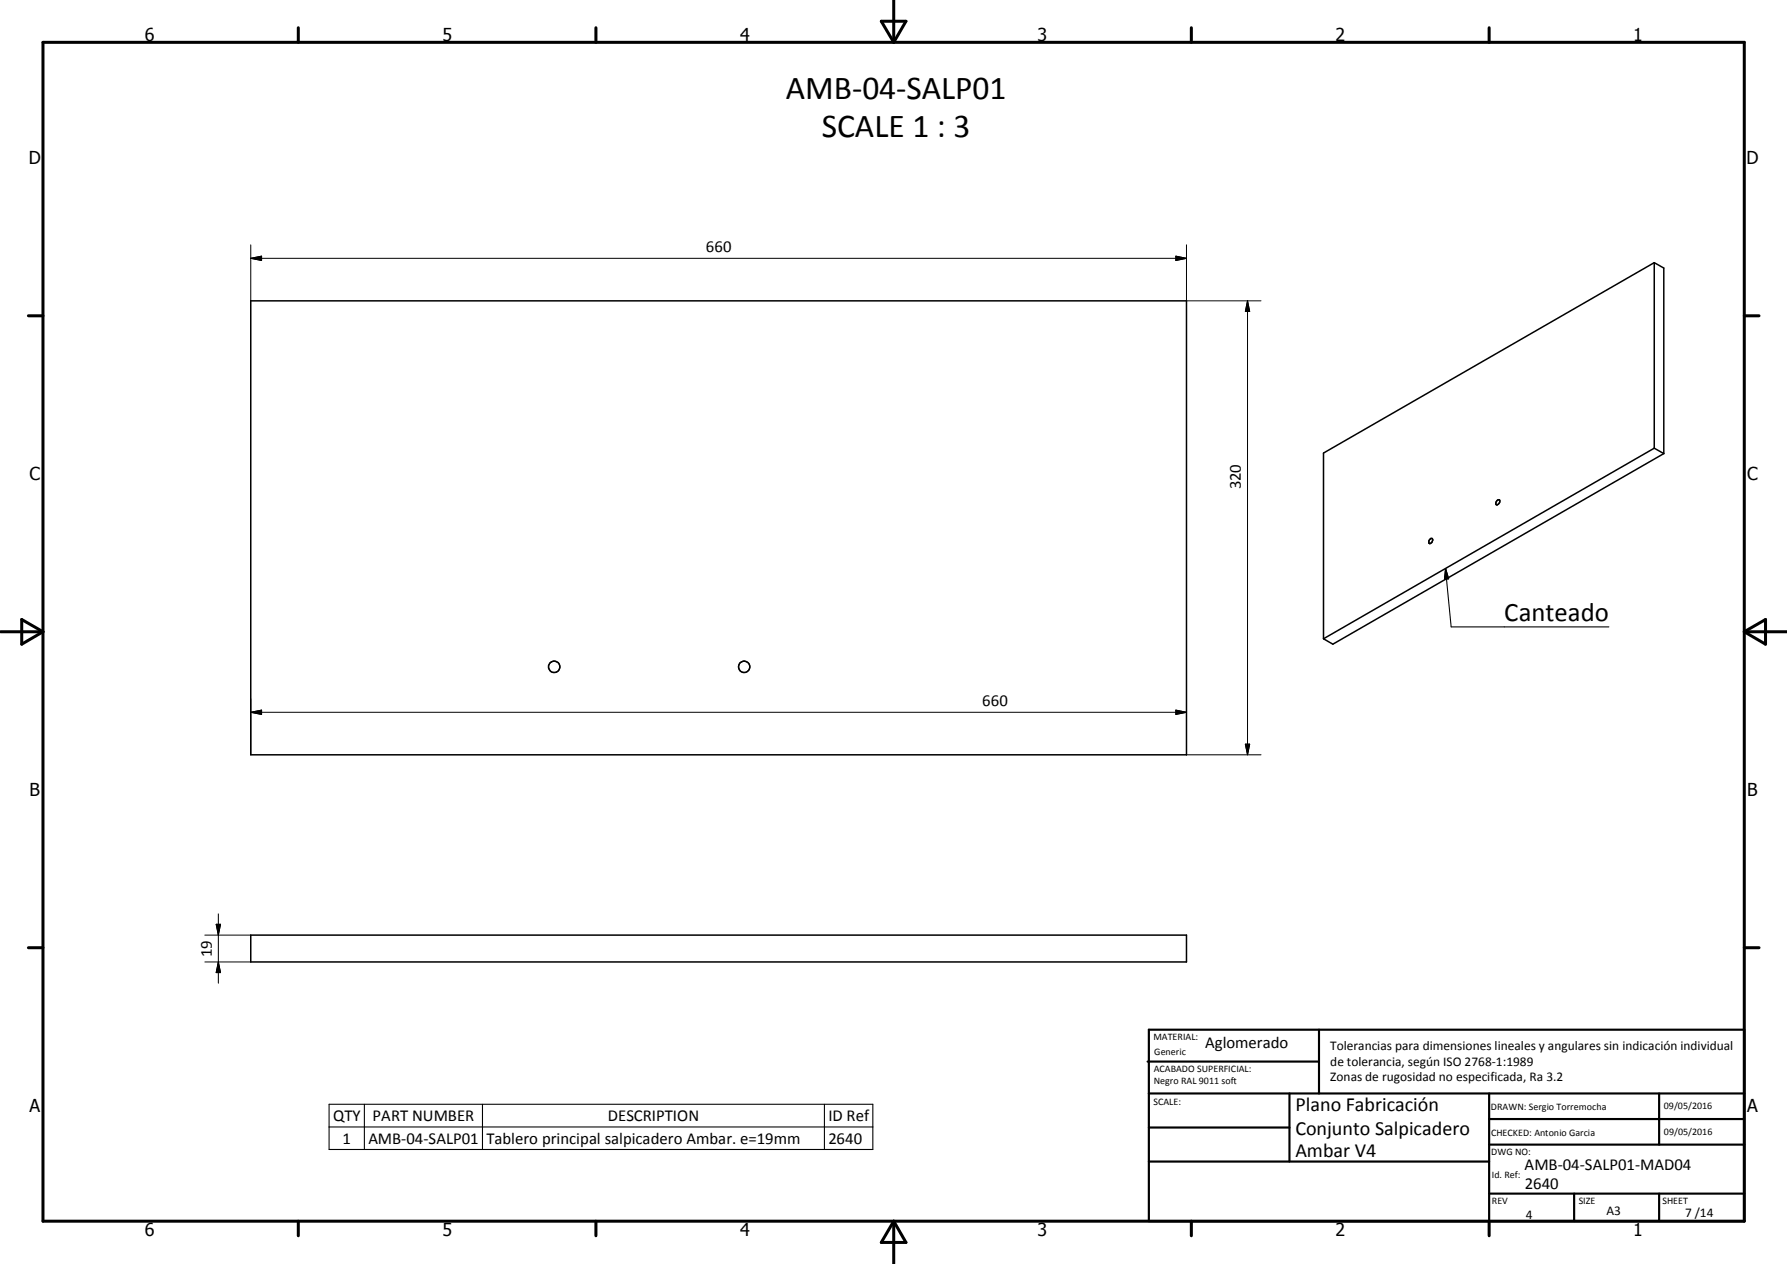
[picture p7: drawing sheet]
<svg xmlns="http://www.w3.org/2000/svg" width="420mm" height="297mm" viewBox="0 0 420 297" stroke-linecap="round" stroke-linejoin="round" font-family="sans-serif">
<defs><g id="words">
<g font-size="7.9">
<text x="184.7" y="23.2">AMB-04-SALP01</text>
<text x="193.2" y="32.2">SCALE 1 : 3</text>
</g>
<text font-size="6.3" x="353.7" y="145.9">Canteado</text>
<g font-size="4.7">
<text x="304.6" y="261.2">Plano Fabricación</text>
<text x="304.6" y="266.6">Conjunto Salpicadero</text>
<text x="304.6" y="272">Ambar V4</text>
</g>
<g font-size="4.2">
<text x="34" y="9.6">6</text>
<text x="104" y="9.6">5</text>
<text x="174" y="9.6">4</text>
<text x="244" y="9.6">3</text>
<text x="314" y="9.6">2</text>
<text x="384" y="9.6">1</text>
<text x="6.8" y="38.7">D</text>
<text x="410.6" y="38.7">D</text>
<text x="7" y="112.9">C</text>
<text x="410.8" y="112.9">C</text>
<text x="7" y="187.1">B</text>
<text x="410.8" y="187.1">B</text>
<text x="7" y="261.4">A</text>
<text x="410.8" y="261.4">A</text>
<text x="34" y="290.4">6</text>
<text x="104" y="290.4">5</text>
<text x="174" y="290.4">4</text>
<text x="244" y="290.4">3</text>
<text x="314" y="290.4">2</text>
<text x="384" y="290.4">1</text>
</g>
<g font-size="3.9">
<text x="166" y="59.2">660</text>
<text x="291.7" y="115" transform="rotate(-90 291.7 115)">320</text>
<text x="231" y="165.8">660</text>
<text x="49.8" y="224.9" transform="rotate(-90 49.8 224.9)">19</text>
<text x="283.3" y="246.2">Aglomerado</text>
<text x="78.3" y="263.4">QTY</text>
<text x="87.6" y="263.4">PART NUMBER</text>
<text x="142.9" y="263.4">DESCRIPTION</text>
<text x="194.8" y="263.5">ID Ref</text>
<text x="80.5" y="268.7">1</text>
<text x="86.6" y="268.7">AMB-04-SALP01</text>
<text x="114.4" y="268.8">Tablero principal salpicadero Ambar. e=19mm</text>
<text x="194.8" y="268.7">2640</text>
<text x="358.5" y="275">AMB-04-SALP01-MAD04</text>
<text x="358.5" y="279.4">2640</text>
</g>
<g font-size="3.1">
<text x="312.7" y="246.8">Tolerancias para dimensiones lineales y angulares sin indicación individual</text>
<text x="312.7" y="250.4">de tolerancia, según ISO 2768-1:1989</text>
<text x="312.7" y="254">Zonas de rugosidad no especificada, Ra 3.2</text>
<text x="358.7" y="286.4">4</text>
<text x="377.7" y="285.6">A3</text>
<text x="396.2" y="285.9">7 /14</text>
</g>
<g font-size="2.4">
<text x="271.2" y="244.4">MATERIAL:</text>
<text x="271.3" y="252">ACABADO SUPERFICIAL:</text>
<text x="271.4" y="247.9">Generic</text>
<text x="271.3" y="254.6">Negro RAL 9011 soft</text>
<text x="271.2" y="259.7">SCALE:</text>
<text x="350.6" y="260.8">DRAWN: Sergio Torremocha</text>
<text x="391.2" y="260.6">09/05/2016</text>
<text x="350.6" y="267">CHECKED: Antonio Garcia</text>
<text x="391.2" y="266.7">09/05/2016</text>
<text x="350.6" y="271.4">DWG NO:</text>
<text x="350.8" y="276.9">Id. Ref:</text>
<text x="350.8" y="282.8">REV</text>
<text x="371.2" y="282.9">SIZE</text>
<text x="390.9" y="282.9">SHEET</text>
</g>
</g></defs>
<g fill="none" stroke="#000" stroke-width=".35">
<path d="M59 70.7h220v106.7h-220zM388.9 61.7v43.6M388.9 61.7l2.3 1.3v43.6M388.9 61.7l-77.7 44.8v43.6M352.1 117.6l.4-.2a.73 .73 0 0 1 0 .8 .73 .73 0 0 1-.7 .4l-.1-.6zM388.9 105.3l2.3 1.3M388.9 105.3l-77.7 44.8M391.2 106.6l-77.8 44.8-2.2-1.3M336.2 126.8l.2-.3h.3a.71 .71 0 0 1 0 .9 .71 .71 0 0 1-.8 .2v-.5zM59 219.8h220v6.3h-220z"/>
<circle cx="130.3" cy="156.7" r="1.33"/>
<circle cx="175" cy="156.7" r="1.34"/>
</g>
<g fill="none" stroke="#000" stroke-width=".71">
<path d="M10.1 9.9h400v277.1h-400zM70.1 6.5v3.4M140.1 6.5v3.4M207.2 5h5.8l-2.9 4.9zM210.1 0v9.9M280.1 6.5v3.4M350.1 6.5v3.4M6.7 74.2h3.4M410.1 74.2h3.5M.1 148.5h10M5.1 145.6l5 2.9-5 2.9zM410.1 148.5h10"/>
<path d="M410.1 148.5l5-2.9v5.8zM6.7 222.7h3.4M410.1 222.7h3.5M70.1 287v3.4M140.1 287v3.4M210.1 287v10M210.1 287l2.9 5h-5.8zM280.1 287v3.4M350.1 287v3.4"/>
</g>
<g fill="none" stroke="#000" stroke-width=".51">
<path d="M269.8 249.5h40.3M270.1 242h140v45h-140zM270.1 257h140M303.2 257v16M310.1 242v15M350.1 257v30M390.1 257v12M270.1 265h33.1M270.1 273h80M350.1 269h60M350.1 263h60M350.1 280.5h60"/>
<path d="M370.1 280.5v6.5M390.1 280.5v6.5"/>
</g>
<path d="M339.9 133.6l.7 2.4-1 .1zM339.9 133.6l1.3 13.7h37.1M77.4 259.5h127.8v10.6h-127.8zM85.7 259.5v10.6M113.4 259.5v10.6M193.8 259.5v10.6M77.4 264.8h127.8" fill="none" stroke="#000" stroke-width=".25"/>
<g fill="none" stroke="#000" stroke-width=".24">
<path d="M59 57.5v13.2M279 57.5v13.2h17.5M59 60.7l2.5-.5v1zM59 60.7h220M276.5 60.2l2.5 .5-2.5 .5zM293.3 70.7l.5 2.5h-1zM293.3 70.7v106.7M59 167.4l2.5-.5v1zM59 164.2v13.2M59 167.4h220M276.5 166.9l2.5 .5-2.5 .5zM279 164.2v13.2h17.5"/>
<path d="M292.8 174.9h1l-.5 2.5zM48.2 219.8h10.8M50.8 217.2h1l-.5 2.6zM51.3 214.8v16.3M48.2 226.1h10.8M51.3 226.1l.5 2.5h-1z"/>
</g>
<path d="M59 60.7l2.5-.5v1zM276.5 60.2l2.5 .5-2.5 .5zM293.3 70.7l.5 2.5h-1zM339.9 133.6l.7 2.4-1 .1zM59 167.4l2.5-.5v1zM276.5 166.9l2.5 .5-2.5 .5zM292.8 174.9h1l-.5 2.5zM50.8 217.2h1l-.5 2.6zM51.3 226.1l.5 2.5h-1z" fill="#000"/>
<use href="#words"/>
</svg>
